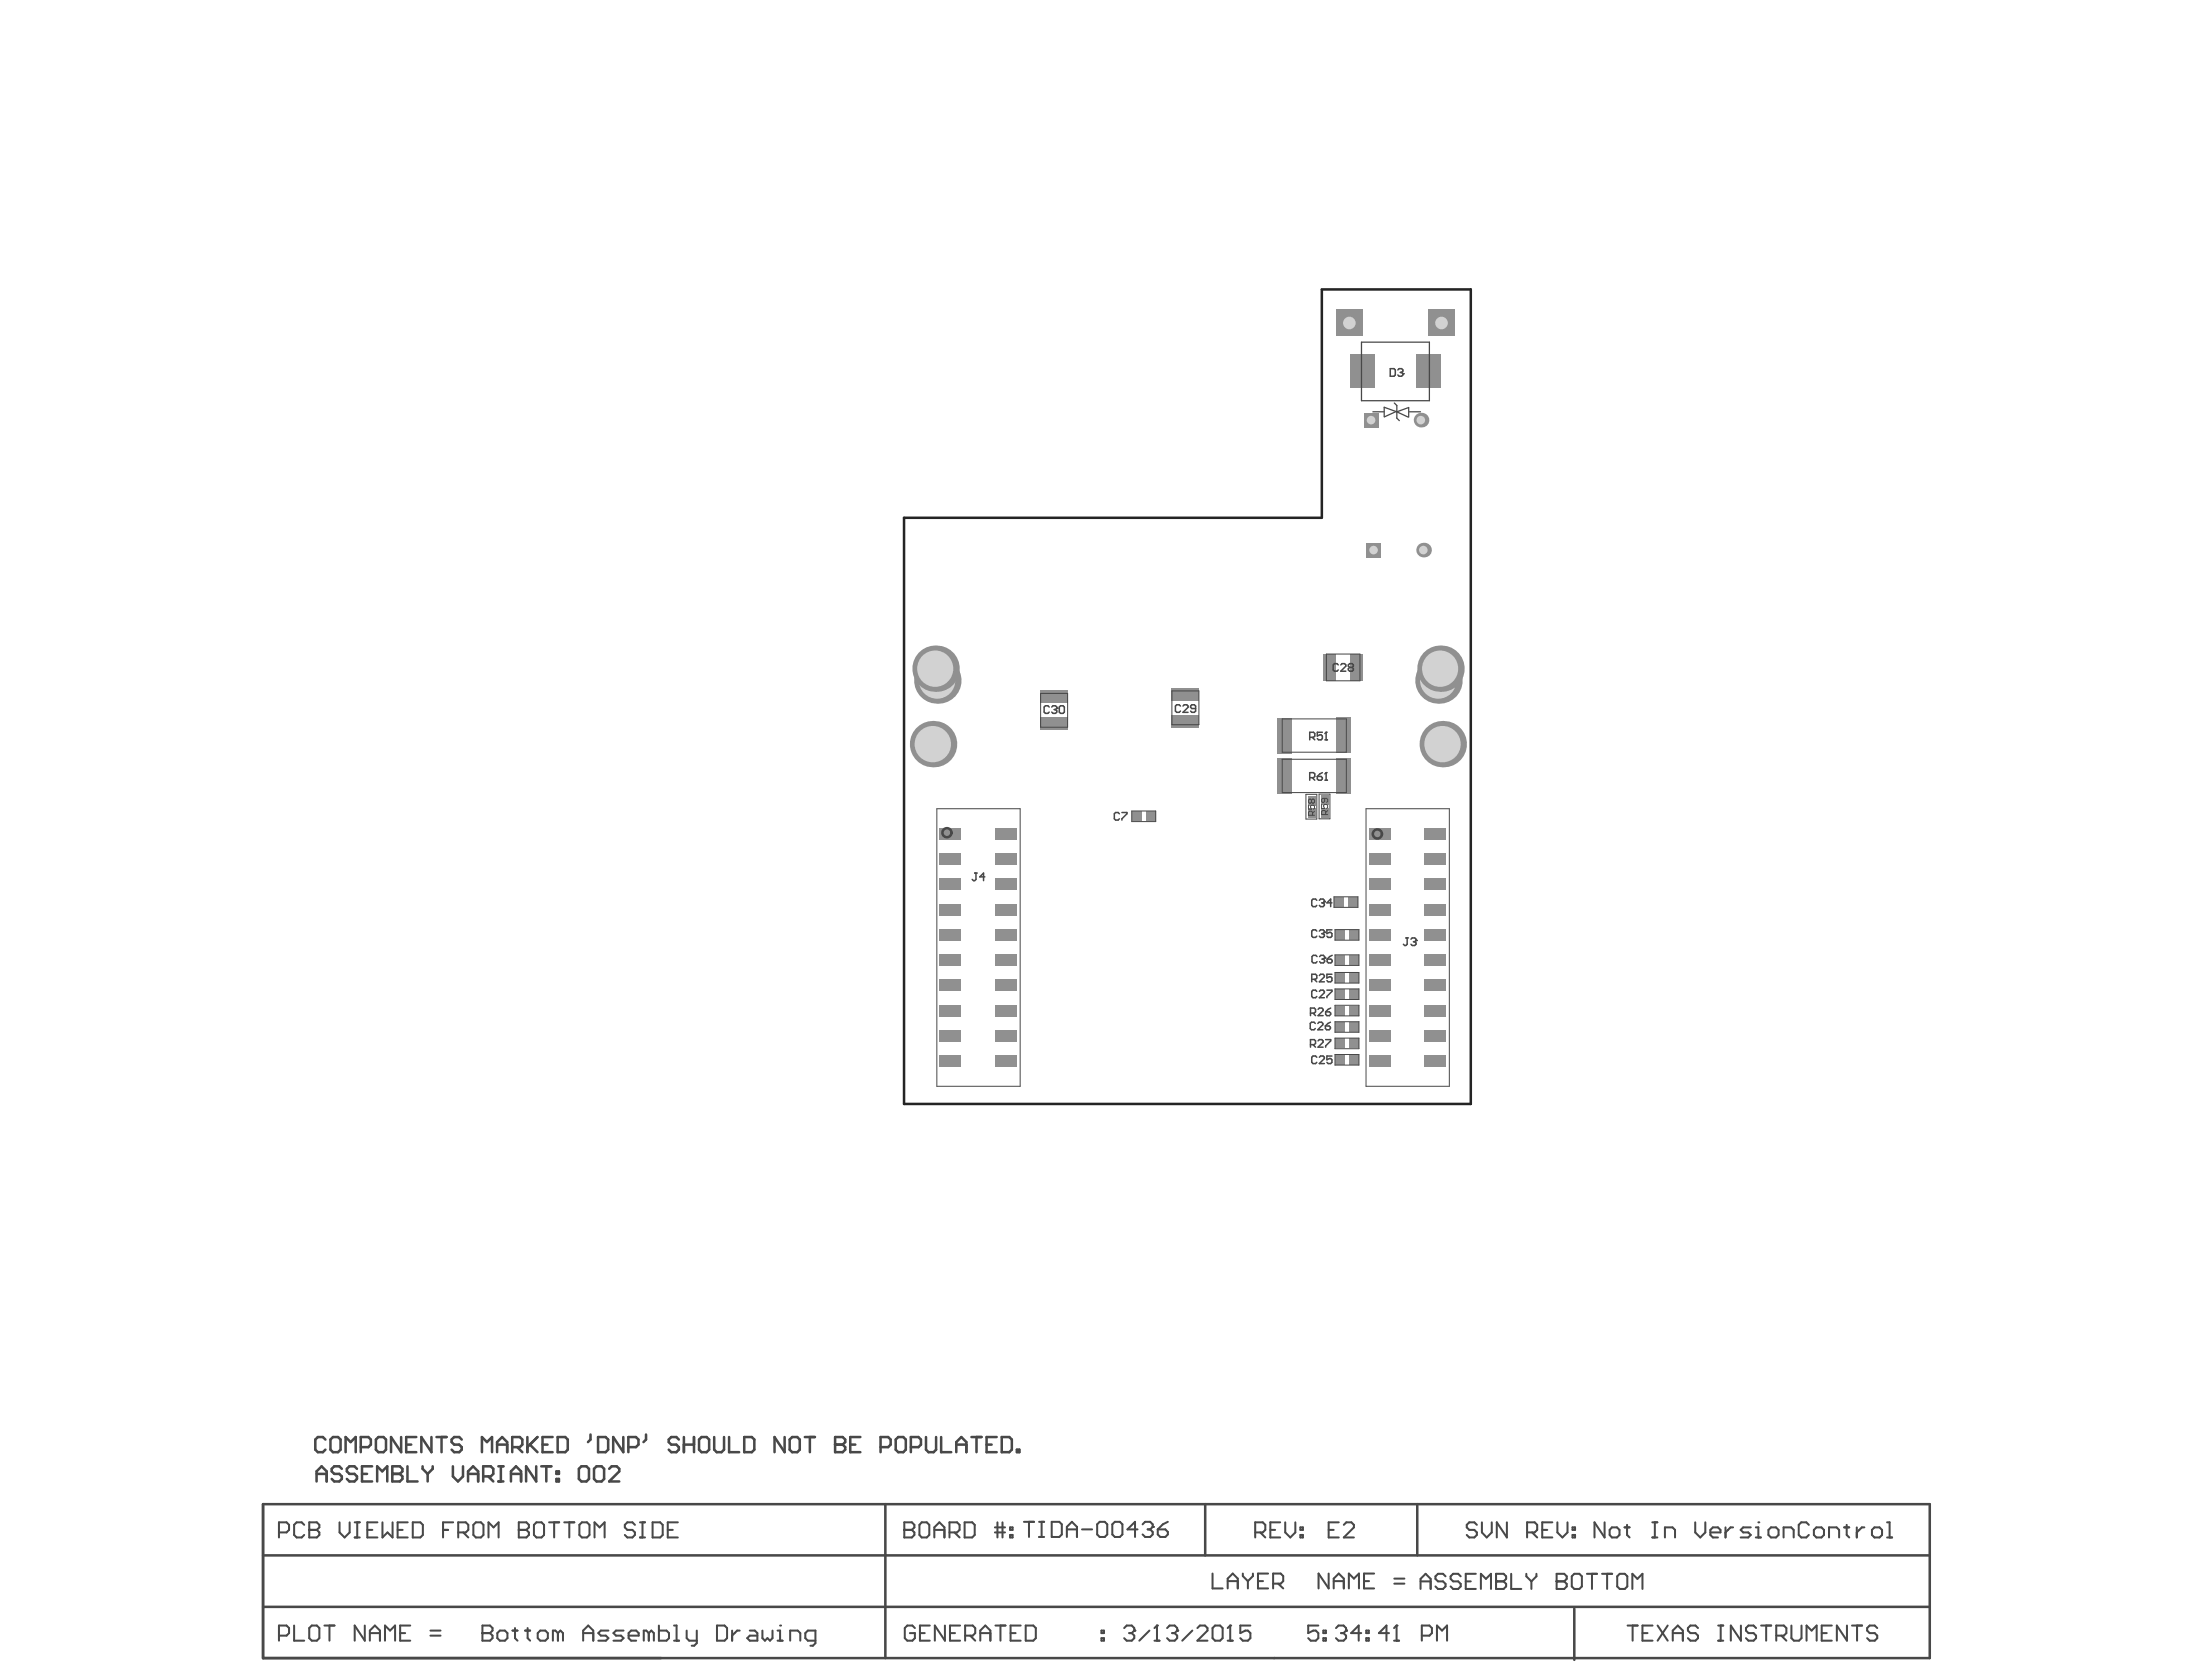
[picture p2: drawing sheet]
<svg xmlns="http://www.w3.org/2000/svg" width="271mm" height="207mm" viewBox="0 0 271 207" stroke-linecap="round" stroke-linejoin="round" font-family="sans-serif">
<path d="M168.2 50.9h1.8v1.8h-1.8z" fill-rule="evenodd" fill="#909090"/>
<circle cx="169.1" cy="51.8" r=".53" fill="#d2d2d2"/>
<path d="M168.5 66.9h1.8v1.8h-1.8z" fill-rule="evenodd" fill="#909090"/>
<circle cx="169.4" cy="67.8" r=".53" fill="#d2d2d2"/>
<circle cx="175.2" cy="51.8" r=".9" fill="#909090"/>
<circle cx="175.2" cy="51.8" r=".53" fill="#d2d2d2"/>
<circle cx="175.6" cy="67.8" r=".9" fill="#909090"/>
<circle cx="175.5" cy="67.8" r=".53" fill="#d2d2d2"/>
<path d="M164.8 38.2h3.3v3.3h-3.3z" fill-rule="evenodd" fill="#909090"/>
<circle cx="166.4" cy="39.8" r=".78" fill="#d2d2d2"/>
<path d="M176.2 38.2h3.2v3.3h-3.2z" fill-rule="evenodd" fill="#909090"/>
<circle cx="177.8" cy="39.8" r=".78" fill="#d2d2d2"/>
<circle cx="177.9" cy="91.8" r="2.86" fill="#909090"/>
<circle cx="177.9" cy="91.8" r="2.24" fill="#d2d2d2"/>
<circle cx="177.4" cy="83.9" r="2.86" fill="#909090"/>
<circle cx="177.4" cy="83.9" r="2.24" fill="#d2d2d2"/>
<circle cx="177.6" cy="82.5" r="2.86" fill="#909090"/>
<circle cx="177.6" cy="82.5" r="2.23" fill="#d2d2d2"/>
<circle cx="115.1" cy="91.8" r="2.86" fill="#909090"/>
<circle cx="115" cy="91.8" r="2.24" fill="#d2d2d2"/>
<circle cx="115.6" cy="83.9" r="2.86" fill="#909090"/>
<circle cx="115.6" cy="83.9" r="2.24" fill="#d2d2d2"/>
<circle cx="115.4" cy="82.5" r="2.86" fill="#909090"/>
<circle cx="115.3" cy="82.5" r="2.23" fill="#d2d2d2"/>
<g fill="#909090">
<path d="M166.4 126.1h1.1v1.2h-1.1z" fill-rule="evenodd"/>
<path d="M166.4 124.1h1.1v1.1h-1.1z" fill-rule="evenodd"/>
<path d="M166.4 122h1.1v1.2h-1.1z" fill-rule="evenodd"/>
<path d="M166.4 114.7h1.1v1.2h-1.1z" fill-rule="evenodd"/>
<path d="M162.9 99.7h.9v1.1h-.9z" fill-rule="evenodd"/>
<path d="M161.3 99.7h.9v1.1h-.9z" fill-rule="evenodd"/>
<path d="M166.4 128.1h1.1v1.2h-1.1z" fill-rule="evenodd"/>
<path d="M166.4 130.1h1.1v1.2h-1.1z" fill-rule="evenodd"/>
<path d="M166.4 117.8h1.1v1.2h-1.1z" fill-rule="evenodd"/>
<path d="M166.4 120h1.1v1.2h-1.1z" fill-rule="evenodd"/>
<path d="M166.3 110.7h1.1v1.2h-1.1z" fill-rule="evenodd"/>
<path d="M162.9 98.1h.9v1.2h-.9z" fill-rule="evenodd"/>
<path d="M161.3 98.2h.9v1.1h-.9z" fill-rule="evenodd"/>
<path d="M141.3 100.1h1.2v1.2h-1.2z" fill-rule="evenodd"/>
<path d="M163.2 80.6h1.5v3.4h-1.5z" fill-rule="evenodd"/>
<path d="M168.8 124h2.6v1.3h-2.6z" fill-rule="evenodd"/>
<path d="M168.8 111.5h2.6v1.4h-2.6z" fill-rule="evenodd"/>
<path d="M164.7 126.1h1.1v1.2h-1.1z" fill-rule="evenodd"/>
<path d="M164.7 124.1h1.1v1.1h-1.1z" fill-rule="evenodd"/>
<path d="M164.7 122h1.1v1.2h-1.1z" fill-rule="evenodd"/>
<path d="M164.7 114.7h1.1v1.2h-1.1z" fill-rule="evenodd"/>
<path d="M122.8 124h2.6v1.3h-2.6z" fill-rule="evenodd"/>
<path d="M122.8 111.5h2.6v1.4h-2.6z" fill-rule="evenodd"/>
<path d="M168.8 130.2h2.6v1.4h-2.6z" fill-rule="evenodd"/>
<path d="M168.8 127.1h2.6v1.3h-2.6z" fill-rule="evenodd"/>
<path d="M168.8 117.7h2.6v1.4h-2.6z" fill-rule="evenodd"/>
<path d="M168.8 114.6h2.6v1.4h-2.6z" fill-rule="evenodd"/>
<path d="M168.8 108.4h2.6v1.4h-2.6z" fill-rule="evenodd"/>
<path d="M168.8 105.3h2.6v1.4h-2.6z" fill-rule="evenodd"/>
<path d="M166.5 43.7h3.1v4.2h-3.1z" fill-rule="evenodd"/>
<path d="M164.7 128.1h1.1v1.2h-1.1z" fill-rule="evenodd"/>
<path d="M164.7 130.1h1.1v1.2h-1.1z" fill-rule="evenodd"/>
<path d="M164.7 117.8h1.1v1.2h-1.1z" fill-rule="evenodd"/>
<path d="M164.7 120h1.1v1.2h-1.1z" fill-rule="evenodd"/>
<path d="M164.6 110.7h1.1v1.2h-1.1z" fill-rule="evenodd"/>
<path d="M157.6 93.6h1.7v4.3h-1.7z" fill-rule="evenodd"/>
<path d="M139.6 100.1h1.1v1.2h-1.1z" fill-rule="evenodd"/>
<path d="M128.3 88.5h3.4v1.5h-3.4z" fill-rule="evenodd"/>
<path d="M128.3 85.2h3.4v1.5h-3.4z" fill-rule="evenodd"/>
<path d="M122.8 130.2h2.6v1.4h-2.6z" fill-rule="evenodd"/>
<path d="M122.8 127.1h2.6v1.3h-2.6z" fill-rule="evenodd"/>
<path d="M122.8 117.7h2.6v1.4h-2.6z" fill-rule="evenodd"/>
<path d="M122.8 114.6h2.6v1.4h-2.6z" fill-rule="evenodd"/>
<path d="M122.8 108.4h2.6v1.4h-2.6z" fill-rule="evenodd"/>
<path d="M122.8 105.3h2.6v1.4h-2.6z" fill-rule="evenodd"/>
<path d="M168.8 120.8h2.6v1.4h-2.6z" fill-rule="evenodd"/>
<path d="M168.8 102.2h2.6v1.3h-2.6z" fill-rule="evenodd"/>
<path d="M166.6 80.7h1.5v3.3h-1.5z" fill-rule="evenodd"/>
<path d="M157.6 88.6h1.7v4.3h-1.7z" fill-rule="evenodd"/>
<path d="M122.8 120.8h2.6v1.4h-2.6z" fill-rule="evenodd"/>
<path d="M122.8 102.2h2.6v1.3h-2.6z" fill-rule="evenodd"/>
<path d="M175.7 124h2.6v1.3h-2.6z" fill-rule="evenodd"/>
<path d="M175.7 111.5h2.6v1.4h-2.6z" fill-rule="evenodd"/>
<path d="M115.9 124h2.6v1.3h-2.6z" fill-rule="evenodd"/>
<path d="M115.9 111.5h2.6v1.4h-2.6z" fill-rule="evenodd"/>
<path d="M175.7 130.2h2.6v1.4h-2.6z" fill-rule="evenodd"/>
<path d="M175.7 127.1h2.6v1.3h-2.6z" fill-rule="evenodd"/>
<path d="M175.7 117.7h2.6v1.4h-2.6z" fill-rule="evenodd"/>
<path d="M175.7 114.6h2.6v1.4h-2.6z" fill-rule="evenodd"/>
<path d="M175.7 108.4h2.6v1.4h-2.6z" fill-rule="evenodd"/>
<path d="M175.7 105.3h2.6v1.4h-2.6z" fill-rule="evenodd"/>
<path d="M164.8 93.5h1.8v4.3h-1.8z" fill-rule="evenodd"/>
<path d="M174.6 43.7h3.1v4.2h-3.1z" fill-rule="evenodd"/>
<path d="M144.5 88.2h3.3v1.5h-3.3z" fill-rule="evenodd"/>
<path d="M144.5 84.9h3.3v1.5h-3.3z" fill-rule="evenodd"/>
<path d="M115.9 130.2h2.6v1.4h-2.6z" fill-rule="evenodd"/>
<path d="M115.9 127.1h2.6v1.3h-2.6z" fill-rule="evenodd"/>
<path d="M115.9 117.7h2.6v1.4h-2.6z" fill-rule="evenodd"/>
<path d="M115.9 114.6h2.6v1.4h-2.6z" fill-rule="evenodd"/>
<path d="M115.9 108.4h2.6v1.4h-2.6z" fill-rule="evenodd"/>
<path d="M115.9 105.3h2.6v1.4h-2.6z" fill-rule="evenodd"/>
<path d="M175.7 120.8h2.6v1.4h-2.6z" fill-rule="evenodd"/>
<path d="M164.8 88.5h1.8v4.4h-1.8z" fill-rule="evenodd"/>
<path d="M175.7 102.2h2.6v1.3h-2.6z" fill-rule="evenodd"/>
<path d="M115.9 120.8h2.6v1.4h-2.6z" fill-rule="evenodd"/>
<path d="M115.9 102.2h2.6v1.3h-2.6z" fill-rule="evenodd"/>
</g>
<path d="M111.5 63.9h51.5v-28.2h18.4v100.5h-69.9z" fill="none" stroke="#242424" stroke-width=".31"/>
<path d="M167.9 42.2h8.4v7.2h-8.4zM169.3 50.8h1.4M170.7 51.4v-1.2l1.5 .6-1.5 .6M171.9 49.7l.4 .3v1.6l.3 .3M173.7 51.4l-1.4-.6 1.4-.5v1.1M173.8 50.8h1.4" fill="none" stroke="#484848" stroke-width=".16"/>
<g fill="none" stroke="#484848" stroke-width=".12">
<path d="M115.5 99.7h10.3v34.3h-10.3zM128.3 85.5h3.4v4.2h-3.4zM144.5 85.2h3.3v4.2h-3.3zM158.1 88.7h7.9v4.1h-7.9zM158.1 93.6h7.9v4.2h-7.9zM161 98h1.4v3h-1.4zM161.4 99.3v.5h.3l-.1-.2 .1-.3h.3l.1 .1v.3l-.1 .1M161.7 98.7l-.1-.1-.2 .1v.2l.1 .2 .2-.2M161.7 98.7l.2-.1 .2 .1v.2l-.1 .2-.3-.2M161.7 98.7v.2M162.7 97.9h1.3v3.1h-1.3zM163 99.2v.5h.4l-.2-.2 .2-.3h.2l.1 .1v.3l-.1 .1"/>
<path d="M163.4 98.5v.3l-.2 .2-.2-.2v-.2l.1-.1h.5l.1 .1v.2l-.1 .2M163.6 80.7h4.1v3.3h-4.1zM163.7 100l-.2 .2M168.5 99.7h10.2v34.3h-10.2zM139.6 100h2.9v1.3h-2.9zM161.9 100.6v-.4l-.2-.1h-.2l-.1 .1v.4h.7M162.1 100.1l-.2 .2M163.5 100.5v-.4l-.1-.1h-.3l-.1 .1v.4h.7M164.5 110.6h3v1.3h-3zM164.6 114.7h3v1.3h-3zM164.6 117.8h3v1.3h-3zM164.6 119.9h3v1.4h-3z"/>
<path d="M164.6 122h3v1.3h-3zM164.6 124h3v1.3h-3zM164.6 126h3v1.3h-3zM164.6 128h3v1.3h-3zM164.6 130.1h3v1.3h-3z"/>
</g>
<g fill="none" stroke="#484848" stroke-width=".31">
<path d="M32.4 185.5h205.6v19h-205.6zM32.4 191.8h205.6M32.4 198.2h205.5M39 182.7v-1.2l.7-.7 .6 .7v1.2M39 181.8h1.3M42.2 181.2l-.4-.4h-.6l-.3 .4v.3l.3 .3h.6l.4 .3v.3l-.4 .3h-.6l-.3-.3M44 181.2l-.3-.4h-.6l-.3 .4v.3l.3 .3h.6l.3 .3v.3l-.3 .3h-.6l-.3-.3M44.6 181.8h.7M45.9 180.8h-1.3v1.9h1.3M46.5 182.7v-1.9l.6 .7 .7-.7v1.9M48.4 180.8v1.9h.9l.3-.3v-.3l-.3-.3h-.9M109.2 185.5v19"/>
<path d="M148.6 185.5v6.3M174.8 185.5v6.3M194.1 198.4v6.3"/>
</g>
<g fill="none" stroke="#484848" stroke-width=".25">
<path d="M34.4 189h.9l.3-.3v-.6l-.3-.3h-.9v1.8M37.5 188.1l-.3-.3h-.6l-.3 .3v1.2l.3 .3h.6l.3-.3M38.1 188.7h.1M38.1 187.8h1l.3 .3v.3l-.3 .3 .3 .3v.3l-.3 .3h-1zM38.1 188.7h1M41.9 187.8v1.2l.6 .6 .6-.6v-1.2M43.7 189.6h.7M43.7 187.8h.7M44.1 187.8v1.8M45.3 188.7h.6M46.5 187.8h-1.2v1.8h1.2M47.2 187.8v1.8l.6-.6 .6 .6v-1.8"/>
<path d="M49 188.7h.7M50.3 187.8h-1.3v1.8h1.3M50.9 187.8h.9l.3 .3v1.2l-.3 .3h-.9zM54.6 188.7h.7M55.9 187.8h-1.3v1.8M56.5 189h.9l.4-.3v-.6l-.4-.3h-.9v1.8M57.1 189l.7 .6M58.4 188.1l.3-.3h.6l.3 .3v1.2l-.3 .3h-.6l-.3-.3zM60.2 189.6v-1.8l.7 .6 .6-.6v1.8M64 188.7h.1M64 187.8h.9l.3 .3v.3l-.3 .3 .3 .3v.3l-.3 .3h-.9zM64 188.7h.9"/>
<path d="M65.8 188.1l.4-.3h.6l.3 .3v1.2l-.3 .3h-.6l-.4-.3zM67.7 187.8h1.3M68.3 187.8v1.8M69.6 187.8h1.2M70.2 187.8v1.8M71.4 188.1l.4-.3h.6l.3 .3v1.2l-.3 .3h-.6l-.4-.3zM73.3 189.6v-1.8l.6 .6 .7-.6v1.8M78.3 188.1l-.3-.3h-.6l-.3 .3v.3l.3 .3h.6l.3 .3v.3l-.3 .3h-.6l-.3-.3M78.9 189.6h.6M78.9 187.8h.6M79.2 187.8v1.8M80.5 187.8h.9l.3 .3v1.2l-.3 .3h-.9z"/>
<path d="M82.3 188.7h.7M83.6 187.8h-1.3v1.8h1.3M111.5 188.7h.1M111.5 187.8h1l.3 .3v.3l-.3 .3 .3 .3v.3l-.3 .3h-1zM111.5 188.7h1M113.7 187.8h.6l.3 .3v1.2l-.3 .3h-.6l-.3-.3v-1.2zM115.2 188.7h1.3M115.2 189.6v-1.2l.6-.6 .7 .6v1.2M117.1 189h.9l.3-.3v-.6l-.3-.3h-.9v1.8M117.7 189l.6 .6M119 187.8h.9l.3 .3v1.2l-.3 .3h-.9zM122.7 188.4h1.2"/>
<path d="M122.7 189h1.2M123 187.8v1.8M123.6 187.8v1.8M124.6 189.3h.3v.3h-.3zM124.6 188.4h.3v.3h-.3zM126.3 187.7h1.2M126.9 187.7v1.9M128.1 187.7h.7M128.1 189.6h.7M128.5 187.7v1.9M129.7 187.7h.9l.3 .3v1.3l-.3 .3h-.9zM131.6 189.6v-1.3l.6-.6 .6 .6v1.3"/>
<path d="M131.6 188.6h1.2M133.4 188.6h1.3M135.3 188l.3-.3h.6l.3 .3v1.3l-.3 .3h-.6l-.3-.3zM137.2 188l.3-.3h.6l.3 .3v1.3l-.3 .3h-.6l-.3-.3zM140.3 188.6h-1.3l1-.9v1.9M140.9 188l.3-.3h.6l.4 .3v.3M141.5 188.6h.3M141.8 188.6l.4 .3v.4l-.4 .3h-.6l-.3-.3M142.2 188.3h.1M142.2 188.3l-.4 .3M142.8 188.6h.9l.3 .3v.4l-.3 .3h-.6l-.3-.3zM144 187.7l-.6 .3-.6 .6"/>
<path d="M149.5 194.1v1.8h1.3M151.4 195.9v-1.2l.6-.6 .6 .6v1.2M151.4 195h1.2M153.3 194.1v.3l.6 .6M153.9 195v.9M154.5 194.1v.3l-.6 .6M154.8 189h.9l.3-.3v-.6l-.3-.3h-.9v1.8M155.1 195h.7M155.4 189l.6 .6M156.4 194.1h-1.3v1.8h1.3M156.7 188.7h.6M157 195.3h.9l.3-.3v-.6l-.3-.3h-.9v1.8"/>
<path d="M157.6 195.3l.6 .6M157.9 187.8h-1.2v1.8h1.2M158.5 187.8v1.2l.6 .6 .6-.6v-1.2M160.4 189.3h.3v.3h-.3zM160.4 188.4h.3v.3h-.3zM163.9 188.7h.6M163.9 194.1v1.8l-1.3-1.8v1.8M164.5 195h1.2M164.5 195.9v-1.2l.6-.6 .6 .6v1.2M165.1 187.8h-1.2v1.8h1.2M165.7 188.1l.3-.3h.7l.3 .3v.3l-1.3 1.2h1.3M166.3 195.9v-1.8l.7 .6 .6-.6v1.8"/>
<path d="M168.2 195h.6M169.5 194.1h-1.3v1.8h1.3M171.9 195.3h1.3M171.9 194.7h1.3M175.2 196v-1.3l.6-.6 .6 .6v1.3M175.2 195h1.2M178.3 194.4l-.3-.3h-.7l-.3 .3v.3l.3 .3h.7l.3 .4v.3l-.3 .3h-.7l-.3-.3M180.1 194.4l-.3-.3h-.6l-.3 .3v.3l.3 .3h.6l.3 .4v.3l-.3 .3h-.6l-.3-.3M180.8 195h.6M182 194.1h-1.2v1.9h1.2M182.1 188.1l-.3-.3h-.6l-.3 .3v.3l.3 .3h.6l.3 .3v.3l-.3 .3h-.6l-.3-.3M182.6 196v-1.9l.6 .6 .7-.6v1.9"/>
<path d="M182.7 187.8v1.2l.6 .6 .7-.6v-1.2M184.5 195h.1M184.5 195h.9M184.5 194.1h.9l.3 .3v.3l-.3 .3 .3 .4v.3l-.3 .3h-.9zM185.8 187.8v1.8l-1.2-1.8v1.8M186.4 194.1v1.9h1.2M188.2 194.1v.3l.6 .6M188.3 189h1l.3-.3v-.6l-.3-.3h-1v1.8M188.8 195v1M188.9 189l.7 .6M189.5 194.1v.3l-.7 .6M190.2 188.7h.6"/>
<path d="M191.4 187.8h-1.2v1.8h1.2M192 195h.1M192 195h.9M192 194.1h.9l.3 .3v.3l-.3 .3 .3 .4v.3l-.3 .3h-.9zM192.1 187.8v1.2l.6 .6 .6-.6v-1.2M193.8 194.4l.3-.3h.7l.3 .3v1.3l-.3 .3h-.7l-.3-.3zM193.9 189.3h.3v.3h-.3zM193.9 188.4h.3v.3h-.3zM195.7 194.1h1.2M196.3 194.1v1.9M197.6 194.1h1.2M197.9 187.8v1.8l-1.3-1.8v1.8"/>
<path d="M198.2 194.1v1.9M198.8 188.4h.6l.3 .3v.6l-.3 .3h-.6l-.3-.3v-.6zM199.4 194.4l.3-.3h.7l.3 .3v1.3l-.3 .3h-.7l-.3-.3zM200.3 188.4h.7M200.6 188.1v1.2l.4 .3M201.3 196v-1.9l.6 .6 .6-.6v1.9M203.8 189.6h.6M203.8 187.8h.6M204.1 187.8v1.8M205.3 189.6v-1.2h1l.3 .3v.9M209.1 187.8v1.2l.6 .6 .6-.6v-1.2M210.9 189h1.3v-.3l-.3-.3h-.7l-.3 .3v.6l.3 .3h.7"/>
<path d="M212.8 188.4v1.2M213.7 188.4h-.3l-.6 .6M215.9 188.4h-.9l-.3 .3 .3 .3h.6l.3 .3-.3 .3h-.9M216.5 189.6h.6M216.5 188.4h.3v1.2M216.8 187.8h.1M218.1 188.7l.3-.3h.6l.3 .3v.6l-.3 .3h-.6l-.3-.3zM220 189.6v-1.2h.9l.3 .3v.9M223.1 188.1l-.3-.3h-.7l-.3 .3v1.2l.3 .3h.7l.3-.3M223.7 188.7l.3-.3h.6l.3 .3v.6l-.3 .3h-.6l-.3-.3zM225.6 189.6v-1.2h.9l.3 .3v.9M227.4 188.4h.6"/>
<path d="M227.7 188.1v1.2l.3 .3M229 188.4v1.2M229.9 188.4h-.3l-.6 .6M230.8 188.7l.4-.3h.6l.3 .3v.6l-.3 .3h-.6l-.4-.3zM232.7 189.6h.6M232.7 187.8h.3v1.8M34.4 201.7h.9l.3-.3v-.6l-.3-.3h-.9v1.9M36.3 200.5v1.9h1.2M38.1 200.8l.3-.3h.7l.3 .3v1.2l-.3 .4h-.7l-.3-.4zM40 200.5h1.3M40.6 200.5v1.9M45 200.5v1.9l-1.3-1.9v1.9"/>
<path d="M45.6 201.4h1.3M45.6 202.4v-1.3l.6-.6 .7 .6v1.3M47.5 202.4v-1.9l.6 .6 .6-.6v1.9M49.3 201.4h.7M50.6 200.5h-1.3v1.9h1.3M53.1 201.1h1.2M53.1 201.7h1.2M112.8 200.8l-.3-.3h-.6l-.3 .3v1.2l.3 .4h.6l.3-.4v-.6h-.6M113.4 201.4h.6M114.7 200.5h-1.3v1.9h1.3M116.5 200.5v1.9l-1.2-1.9v1.9M117.2 201.4h.6"/>
<path d="M118.4 200.5h-1.2v1.9h1.2M119 201.7h1l.3-.3v-.6l-.3-.3h-1v1.9M119.6 201.7l.7 .7M120.9 201.4h1.2M120.9 202.4v-1.3l.6-.6 .6 .6v1.3M122.8 200.5h1.2M123.4 200.5v1.9M124.6 201.4h.6M125.9 200.5h-1.3v1.9h1.3M126.5 200.5h.9l.3 .3v1.2l-.3 .4h-.9zM135.8 201.1h.3v.3h-.3zM135.8 202h.3v.4h-.3z"/>
<path d="M138.6 200.8l.3-.3h.7l.3 .3v.3M139.3 201.4h.3M139.6 201.4l.3 .3v.3l-.3 .4h-.7l-.3-.4M139.9 201.1h.1M139.9 201.1l-.3 .3M141.7 201.1l-1.2 1.3M142.4 202.4h.6M142.7 200.5h.1M142.7 200.5v1.9M142.7 200.5l-.3 .3M143.9 200.8l.3-.3h.7l.3 .3v.3M144.5 201.4h.4"/>
<path d="M144.9 201.4l.3 .3v.3l-.3 .4h-.7l-.3-.4M145.2 201.1h.1M145.2 201.1l-.3 .3M147 201.1l-1.2 1.3M147.7 200.8l.3-.3h.6l.3 .3v.3l-1.2 1.3h1.2M149.5 200.8l.3-.3h.7l.3 .3v1.2l-.3 .4h-.7l-.3-.4zM151.4 202.4h.6M151.7 200.5h.1M151.7 200.5v1.9M151.7 200.5l-.3 .3M154.2 200.5h-1.2v.9l.6-.3h.3l.3 .3v.6l-.3 .4h-.6l-.3-.4M162.6 200.5h-1.3v.9l.7-.3h.3l.3 .3v.6l-.3 .4h-.7l-.3-.4"/>
<path d="M163.2 201.1h.3v.3h-.3zM163.2 202h.3v.4h-.3zM164.8 200.8l.3-.3h.6l.3 .3v.3M165.4 201.4h.3M165.7 201.4l.3 .3v.3l-.3 .4h-.6l-.3-.4M166 201.1h.1M166 201.1l-.3 .3M167.9 201.4h-1.3l1-.9v1.9M168.5 201.1h.3v.3h-.3zM168.5 202h.3v.4h-.3zM171.3 201.4h-1.3l1-.9v1.9M171.9 202.4h.6"/>
<path d="M172.2 200.5h.1M172.2 200.5v1.9M172.2 200.5l-.3 .3M175.3 201.7h1l.3-.3v-.6l-.3-.3h-1v1.9M177.2 202.4v-1.9l.6 .6 .7-.6v1.9M200.7 200.5h1.3M201.3 200.5v1.9M202.5 201.4h.7M203.8 200.5h-1.3v1.9h1.3M204.4 200.5l1.3 1.9M205.7 200.5l-1.3 1.9M206.3 201.4h1.2"/>
<path d="M206.3 202.4v-1.3l.6-.6 .6 .6v1.3M209.4 200.8l-.3-.3h-.6l-.3 .3v.3l.3 .3h.6l.3 .3v.3l-.3 .4h-.6l-.3-.4M211.9 200.5h.6M211.9 202.4h.6M212.2 200.5v1.9M214.7 200.5v1.9l-1.3-1.9v1.9M216.6 200.8l-.4-.3h-.6l-.3 .3v.3l.3 .3h.6l.4 .3v.3l-.4 .4h-.6l-.3-.4M217.2 200.5h1.2M217.8 200.5v1.9M219 201.7h1l.3-.3v-.6l-.3-.3h-1v1.9M219.7 201.7l.6 .7M220.9 200.5v1.5l.3 .4h.6l.4-.4v-1.5"/>
<path d="M222.8 202.4v-1.9l.6 .6 .6-.6v1.9M224.7 201.4h.6M225.9 200.5h-1.2v1.9h1.2M227.8 200.5v1.9l-1.3-1.9v1.9M228.4 200.5h1.2M229 200.5v1.9M231.5 200.8l-.3-.3h-.6l-.3 .3v.3l.3 .3h.6l.3 .3v.3l-.3 .4h-.6l-.3-.4"/>
</g>
<g fill="none" stroke="#484848" stroke-width=".19">
<path d="M171.4 45.5h.5l.2 .1v.6l-.2 .2h-.5zM172.4 45.6l.1-.1h.3l.2 .1v.2l-.2 .1M172.7 45.9h.1M172.8 45.9l.2 .2M173 46.1h.1M173 46.1v.1l-.2 .2h-.3l-.1-.2M129.4 87.2l-.2-.2h-.3l-.1 .2v.6l.1 .2h.3l.2-.2M129.7 87.2l.2-.2h.3l.1 .2v.2M130 87.5h.2M130.2 87.5l.1 .2v.1l-.1 .2h-.3l-.2-.2M130.3 87.4h.1M130.3 87.4l-.1 .1"/>
<path d="M130.6 87.2l.2-.2h.3l.2 .2v.6l-.2 .2h-.3l-.2-.2zM145.6 87.1l-.2-.2h-.3l-.1 .2v.6l.1 .2h.3l.2-.2M145.9 87.1l.1-.2h.4l.1 .2v.1l-.6 .7h.6M147.4 87.4h-.4l-.2-.2v-.1l.2-.2h.3l.1 .2v.6l-.1 .2h-.3l-.2-.2M161.5 90.9h.5l.1-.1v-.3l-.1-.2h-.5v.9M161.5 95.9h.5l.1-.1v-.3l-.1-.2h-.5v.9M161.8 95.9l.3 .3M161.8 90.9l.3 .3M162.4 95.8h.5l.2 .1v.2l-.2 .1h-.3l-.2-.1zM163.1 95.3l-.3 .2-.4 .3M163.1 90.3h-.7v.5l.5-.2 .2 .2v.3l-.2 .1h-.3l-.2-.1M163.4 96.2h.3"/>
<path d="M163.4 91.2h.3M163.5 95.3h.1M163.5 90.3h.1M163.5 90.3v.9M163.5 95.3v.9M163.5 95.3l-.1 .2M163.5 90.3l-.1 .2M165 82l-.1-.1h-.3l-.2 .1v.6l.2 .2h.3l.1-.2M165.3 82l.2-.1h.3l.2 .1v.2l-.7 .6h.7M166.4 82.3l-.1-.1v-.2l.1-.1h.3l.2 .1v.2l-.2 .1M166.4 82.3l-.1 .2v.1l.1 .2h.3l.2-.2v-.1l-.2-.2M166.4 82.3h.3"/>
<path d="M120.2 107.7h.3M120.4 107.7v.8l-.2 .1h-.2l-.1-.1M121.4 108.1h-.6l.5-.4v.9M138 100.4l-.1-.2h-.3l-.2 .2v.6l.2 .1h.3l.1-.1M138.4 100.2h.6v.2l-.6 .6v.1M162.4 111l-.2-.1h-.3l-.1 .1v.7l.1 .1h.3l.2-.1M162.4 114.8l-.2-.1h-.3l-.1 .1v.7l.1 .1h.3l.2-.1M162.4 118l-.1-.2h-.3l-.2 .2v.6l.2 .2h.3l.1-.2M162.7 111l.2-.1h.3l.1 .1v.2M162.7 114.8l.2-.1h.3l.1 .1v.2M162.7 118l.2-.2h.3l.2 .2v.1M163 115.2h.2"/>
<path d="M163 111.4h.2M163 118.3h.2M163.2 111.4l.1 .1v.2l-.1 .1h-.3l-.2-.1M163.2 115.2l.1 .1v.2l-.1 .1h-.3l-.2-.1M163.2 118.3l.2 .1v.2l-.2 .2h-.3l-.2-.2M163.3 115h.1M163.3 111.2h.1M163.3 115l-.1 .2M163.3 111.2l-.1 .2M163.4 118.1h.1M163.4 118.1l-.2 .2M163.7 118.3h.4l.2 .1v.2l-.2 .2h-.3l-.1-.2z"/>
<path d="M164.3 114.7h-.7v.5l.5-.2 .2 .2v.3l-.2 .1h-.3l-.2-.1M164.3 111.4h-.7l.5-.5v.9M164.3 117.8l-.3 .2-.3 .3M173.4 115.7h.3M173.5 115.7v.8l-.1 .1h-.2l-.1-.1M174 115.8l.2-.1h.3l.1 .1v.2M174.3 116.1h.2M174.5 116.1l.1 .2v.2l-.1 .1h-.3l-.2-.1M174.6 116h.1M174.6 116l-.1 .1M161.6 125h.5l.1-.2v-.3l-.1-.2h-.5v1M161.6 128.8h.5l.1-.1v-.3l-.1-.2h-.5v1"/>
<path d="M161.8 120.8h.4l.2-.2v-.3l-.2-.1h-.4v.9M161.9 125l.3 .3M161.9 128.8l.3 .4M162.1 120.8l.3 .3M162.2 126.2l-.2-.1h-.3l-.1 .1v.7l.1 .1h.3l.2-.1M162.4 130.4l-.2-.2h-.3l-.1 .2v.6l.1 .2h.3l.2-.2M162.4 122.3l-.2-.2h-.3l-.1 .2v.6l.1 .2h.3l.2-.2M162.5 126.2l.2-.1h.3l.1 .1v.2l-.6 .6h.6M162.5 124.5l.2-.2h.3l.2 .2v.1l-.7 .7h.7M162.5 128.4l.2-.2h.3l.2 .2v.1l-.7 .7h.7M162.7 122.3l.2-.2h.3l.1 .2v.1l-.6 .7h.6M162.7 130.4l.2-.2h.3l.1 .2v.2l-.6 .6h.6"/>
<path d="M162.7 120.3l.2-.1h.3l.1 .1v.2l-.6 .6h.6M163.4 126.5h.5l.2 .2v.2l-.2 .1h-.3l-.2-.1zM163.5 124.8h.4l.2 .2v.1l-.2 .2h-.3l-.1-.2zM163.5 128.2h.6v.2l-.6 .6v.2M163.6 122.1h.7v.2l-.7 .6v.2M164.1 126.1l-.3 .1-.4 .3M164.1 124.3l-.3 .2-.3 .3M164.3 130.2h-.7v.5l.3-.1h.2l.2 .1v.3l-.2 .2h-.3l-.2-.2M164.3 120.2h-.7v.4l.3-.1h.2l.2 .1v.3l-.2 .2h-.3l-.2-.2"/>
</g>
<circle cx="48.4" cy="181.8" r=".16" fill="#484848"/>
<g fill="none" stroke="#484848" stroke-width=".31">
<path d="M40.1 177.6l-.3-.4h-.6l-.3 .4v1.2l.3 .3h.6l.3-.3M40.8 177.6l.3-.4h.6l.3 .4v1.2l-.3 .3h-.6l-.3-.3zM42.6 179.1v-1.9l.6 .7 .7-.7v1.9M44.5 178.5h.9l.3-.3v-.6l-.3-.4h-.9v1.9M46.4 177.6l.3-.4h.6l.3 .4v1.2l-.3 .3h-.6l-.3-.3zM49.5 177.2v1.9l-1.3-1.9v1.9M50.1 178.2h.6M51.3 177.2h-1.2v1.9h1.2M53.2 177.2v1.9l-1.2-1.9v1.9M53.8 177.2h1.3M54.5 177.2v1.9M56.9 177.6l-.3-.4h-.6l-.3 .4v.3l.3 .3h.6l.3 .3v.3l-.3 .3h-.6l-.3-.3"/>
<path d="M59.4 179.1v-1.9l.7 .7 .6-.7v1.9M61.3 179.1v-1.2l.6-.7 .6 .7v1.2M61.3 178.2h1.2M63.2 178.5h.9l.3-.3v-.6l-.3-.4h-.9v1.9M63.8 178.5l.6 .6M65 177.2v1.9M65.3 178.2l1 .9M66.3 177.2l-1.3 1.3M66.9 178.2h.6M68.1 177.2h-1.2v1.9h1.2M68.8 177.2h.9l.3 .4v1.2l-.3 .3h-.9zM72.8 176.9v.7l-.3 .3"/>
<path d="M73.8 177.2h.9l.3 .4v1.2l-.3 .3h-.9zM76.9 177.2v1.9l-1.3-1.9v1.9M77.5 178.5h.9l.3-.3v-.6l-.3-.4h-.9v1.9M79.7 176.9v.7l-.3 .3M83.7 177.6l-.3-.4h-.6l-.3 .4v.3l.3 .3h.6l.3 .3v.3l-.3 .3h-.6l-.3-.3M84.3 178.2h1.3M84.3 177.2v1.9M85.6 177.2v1.9M86.2 177.6l.3-.4h.6l.4 .4v1.2l-.4 .3h-.6l-.3-.3zM88.1 177.2v1.6l.3 .3h.6l.3-.3v-1.6M89.9 177.2v1.9h1.3M91.8 177.2h.9l.3 .4v1.2l-.3 .3h-.9z"/>
<path d="M96.8 177.2v1.9l-1.3-1.9v1.9M97.4 177.6l.3-.4h.6l.3 .4v1.2l-.3 .3h-.6l-.3-.3zM99.3 177.2h1.2M99.9 177.2v1.9M103 177.2v1.9h.9l.3-.3v-.3l-.3-.3h-.9M48.4 180.8h.9l.3 .4v.3l-.3 .3h-.9M50.2 180.8v1.9h1.3M52.1 180.8v.4l.6 .6M52.7 181.8v.9M53.4 180.8v.4l-.7 .6M55.9 180.8v1.3l.6 .6 .6-.6v-1.3M57.7 181.8h1.3"/>
<path d="M57.7 182.7v-1.2l.6-.7 .7 .7v1.2M59.6 182.1h.9l.3-.3v-.6l-.3-.4h-.9v1.9M60.2 182.1l.6 .6M61.5 180.8h.6M61.5 182.7h.6M61.8 180.8v1.9M63 181.8h1.3M63 182.7v-1.2l.6-.7 .7 .7v1.2M66.1 180.8v1.9l-1.2-1.9v1.9M66.7 180.8h1.3M67.4 180.8v1.9M68.6 181.5h.3v.3h-.3z"/>
<path d="M68.6 182.4h.3v.3h-.3zM71.4 181.2l.3-.4h.6l.3 .4v1.2l-.3 .3h-.6l-.3-.3zM73.3 181.2l.3-.4h.6l.3 .4v1.2l-.3 .3h-.6l-.3-.3zM75.1 181.2l.3-.4h.7l.3 .4v.3l-1.3 1.2h1.3"/>
</g>
<circle cx="103" cy="178.2" r=".16" fill="#484848"/>
<g fill="none" stroke="#484848" stroke-width=".31">
<path d="M103 177.2h.9l.3 .4v.3l-.3 .3h-.9M104.9 178.2h.6M106.1 177.2h-1.2v1.9h1.2M108.6 178.5h.9l.3-.3v-.6l-.3-.4h-.9v1.9M110.5 177.6l.3-.4h.6l.3 .4v1.2l-.3 .3h-.6l-.3-.3zM112.3 178.5h1l.3-.3v-.6l-.3-.4h-1v1.9M114.2 177.2v1.6l.3 .3h.6l.3-.3v-1.6M116.1 177.2v1.9h1.2M117.9 178.2h1.3M117.9 179.1v-1.2l.7-.7 .6 .7v1.2M119.8 177.2h1.2M120.4 177.2v1.9"/>
<path d="M121.7 178.2h.6M122.9 177.2h-1.2v1.9h1.2M123.5 177.2h1l.3 .4v1.2l-.3 .3h-1zM125.4 178.8h.3v.3h-.3z"/>
<circle cx="116.8" cy="102.7" r=".56"/>
<circle cx="169.9" cy="102.9" r=".56"/>
</g>
<g fill="none" stroke="#484848" stroke-width=".25">
<path d="M59.5 201.4h.1M59.5 200.5h.9l.3 .3v.3l-.3 .3 .3 .3v.3l-.3 .4h-.9zM59.5 201.4h.9M61.3 201.4l.3-.3h.7l.3 .3v.6l-.3 .4h-.7l-.3-.4zM63.2 201.1h.6M63.5 200.8v1.2l.3 .4M64.8 201.1h.6M65.1 200.8v1.2l.3 .4M66.3 201.4l.3-.3h.6l.4 .3v.6l-.4 .4h-.6l-.3-.4zM68.8 201.4l-.3-.3h-.3v1.3M68.8 201.4v1M68.8 201.4l.3-.3 .3 .3v1"/>
<path d="M71.9 201.4h1.3M71.9 202.4v-1.3l.6-.6 .7 .6v1.3M75 201.1h-.9l-.3 .3 .3 .3h.6l.3 .3-.3 .4h-.9M76.9 201.1h-.9l-.3 .3 .3 .3h.6l.3 .3-.3 .4h-.9M77.5 201.7h1.3v-.3l-.3-.3h-.7l-.3 .3v.6l.3 .4h.7M80 201.4l-.3-.3h-.3v1.3M80 201.4v1M80 201.4l.3-.3 .3 .3v1M81.3 200.5v1.9h.9l.3-.4v-.6l-.3-.3h-.9M83.1 202.4h.6M83.1 200.5h.3v1.9M84.7 201.1v.9l.3 .4h.9"/>
<path d="M85.9 201.1v1.6l-.3 .3h-.3M88.4 200.5h1l.3 .3v1.2l-.3 .4h-1zM90.3 201.1v1.3M91.2 201.1h-.3l-.6 .6M92.5 201.1h.6l.3 .3v1h-.9l-.3-.4 .3-.3h.9M94 201.1v.9l.3 .4 .3-.4 .4 .4 .3-.4v-.9M95.9 202.4h.6M95.9 201.1h.3v1.3M96.2 200.5h.1M97.4 202.4v-1.3h1l.3 .3v1M100.6 202.4h-1l-.3-.4v-.6l.3-.3h1v1.6l-.4 .3h-.3"/>
</g>
</svg>
